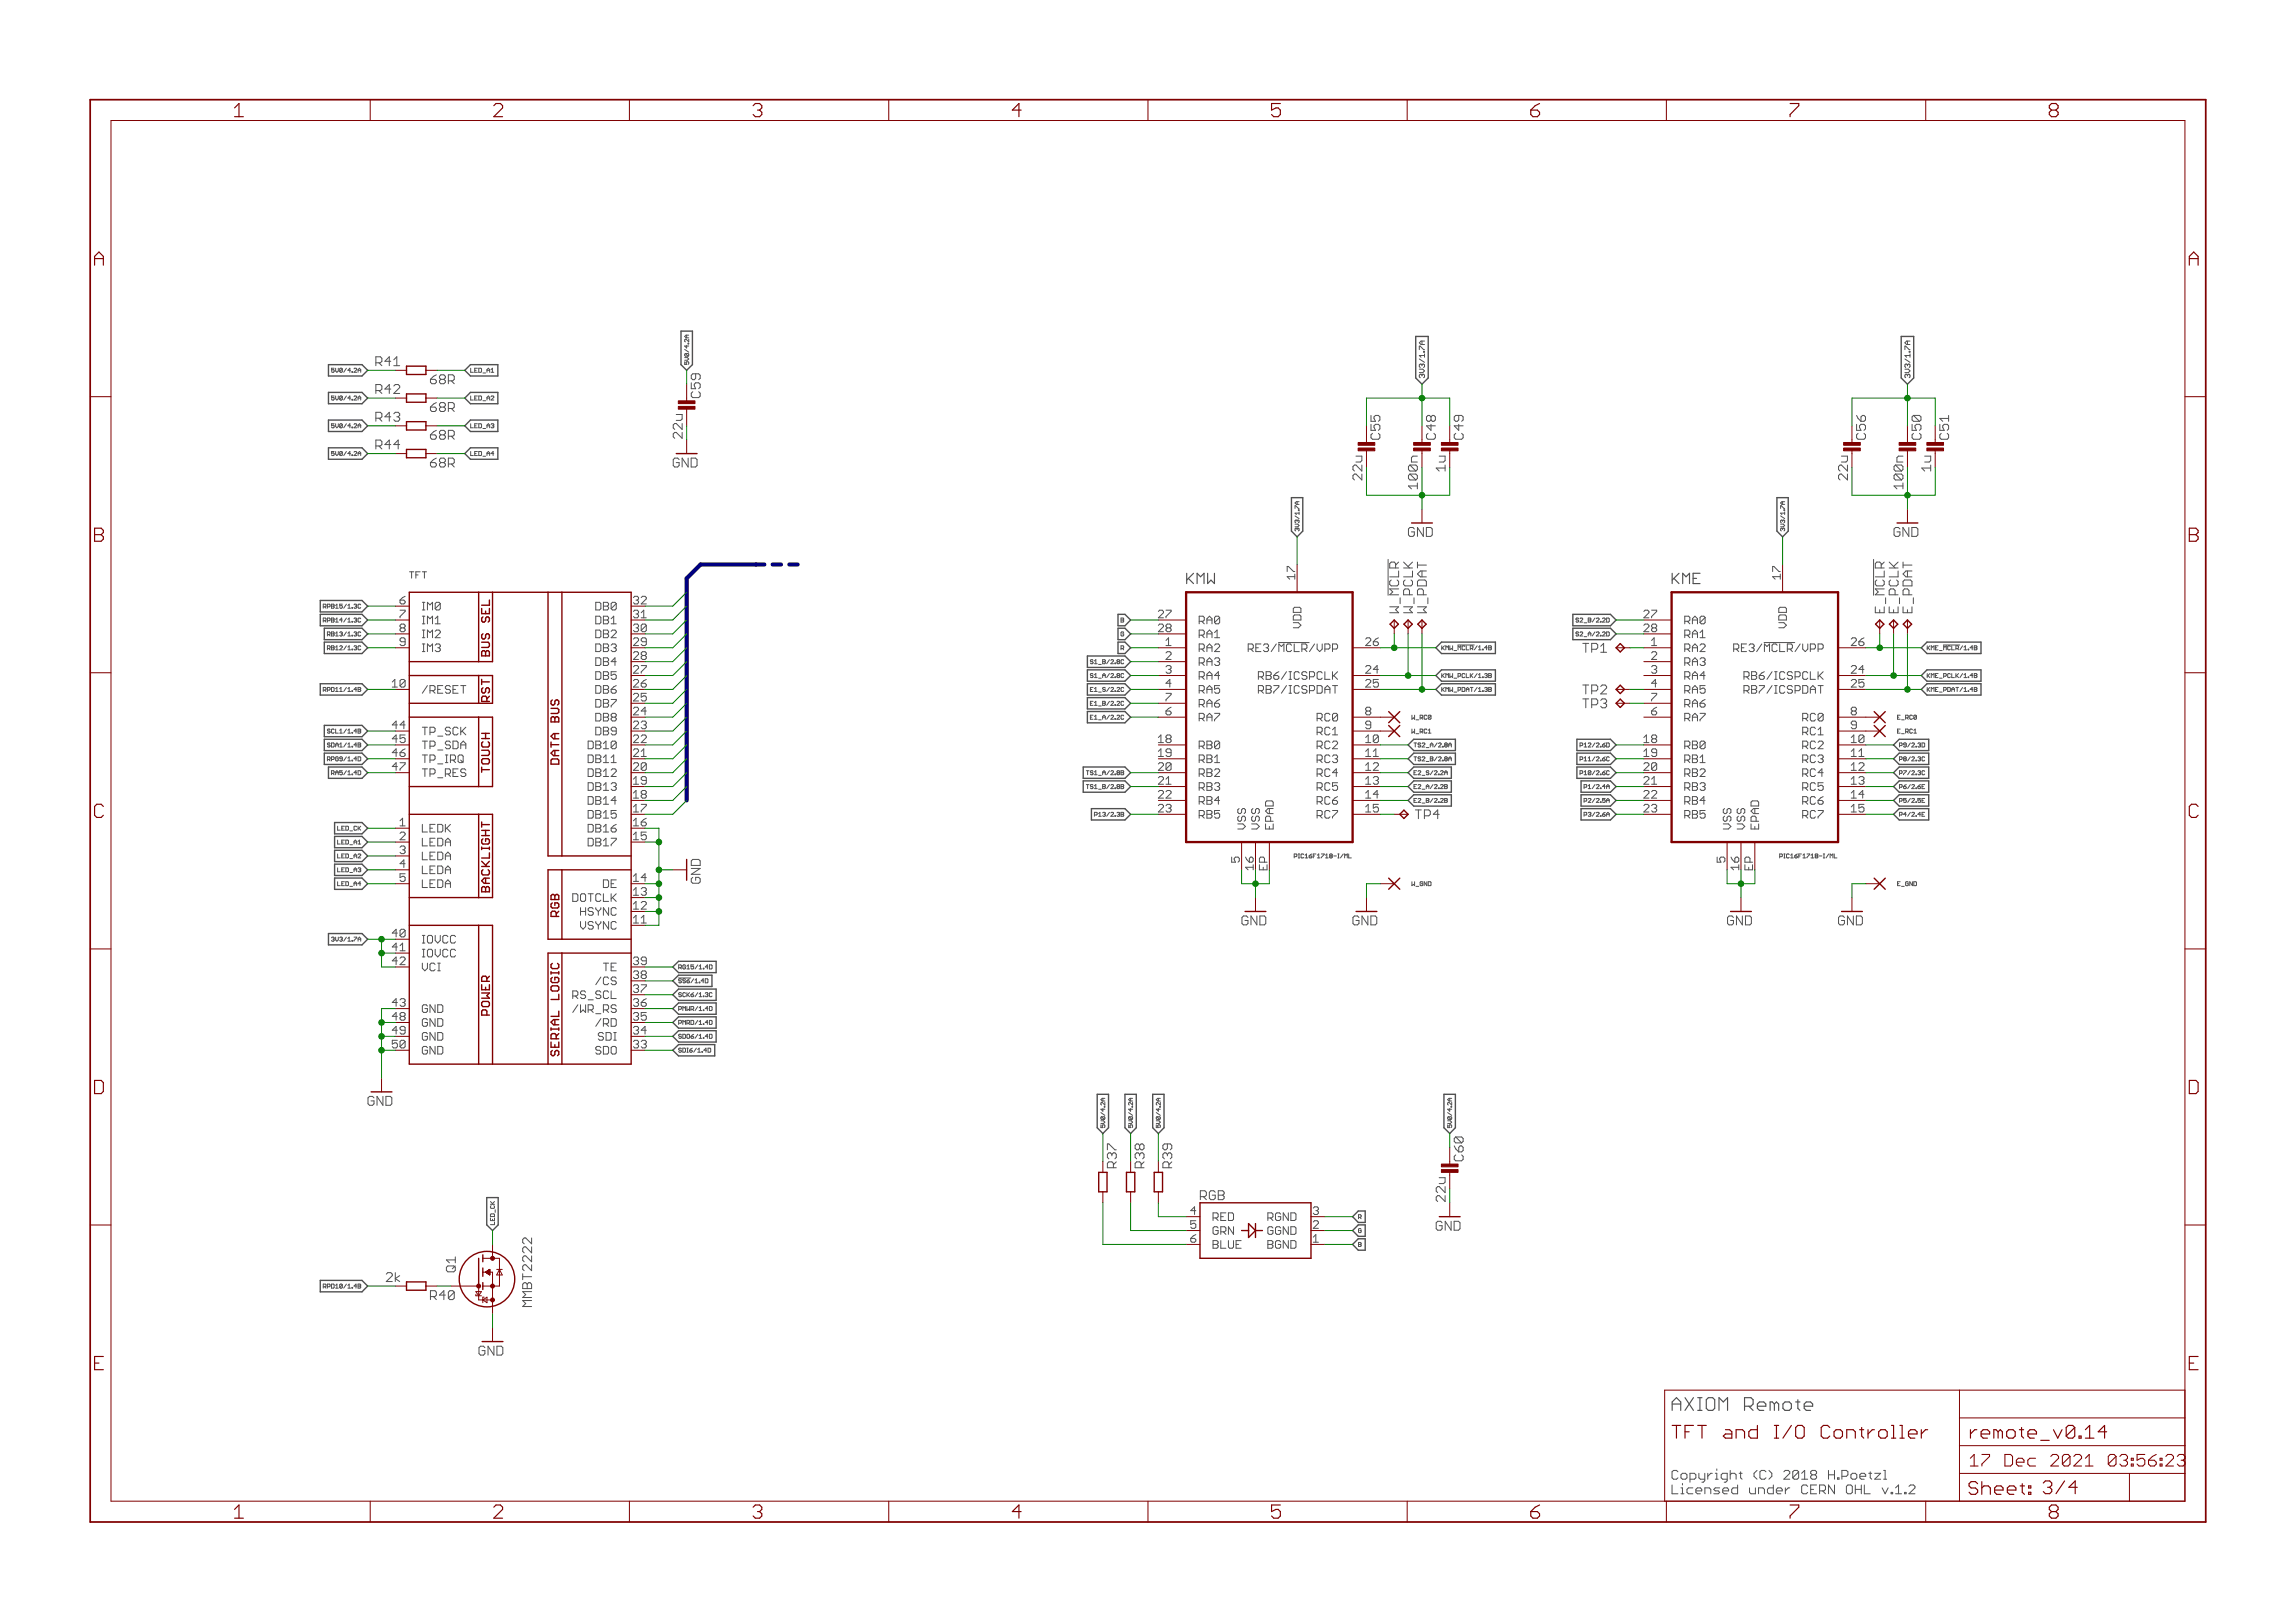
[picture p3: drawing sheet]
<svg xmlns="http://www.w3.org/2000/svg" width="420mm" height="297mm" viewBox="0 0 420 297" stroke-linecap="round" stroke-linejoin="round" font-family="sans-serif">
<defs><g id="words">
<g font-size="3.7" fill="#800000">
<text x="42.9" y="21.4">1</text>
<text x="90.3" y="21.4">2</text>
<text x="137.8" y="21.4">3</text>
<text x="185.3" y="21.4">4</text>
<text x="232.7" y="21.4">5</text>
<text x="280.2" y="21.4">6</text>
<text x="327.6" y="21.4">7</text>
<text x="375.1" y="21.4">8</text>
<text x="17.2" y="48.6">A</text>
<text x="400.7" y="48.6">A</text>
<text x="17.2" y="99.2">B</text>
<text x="400.7" y="99.2">B</text>
<text x="17.1" y="149.7">C</text>
<text x="400.6" y="149.7">C</text>
<text x="17" y="200.2">D</text>
<text x="400.5" y="200.2">D</text>
<text x="17.3" y="250.8">E</text>
<text x="400.7" y="250.8">E</text>
<text x="42.9" y="277.9">1</text>
<text x="90.3" y="277.9">2</text>
<text x="137.8" y="277.9">3</text>
<text x="185.3" y="277.9">4</text>
<text x="232.7" y="277.9">5</text>
<text x="280.2" y="277.9">6</text>
<text x="327.6" y="277.9">7</text>
<text x="375.1" y="277.9">8</text>
</g>
<text font-size="3.6" fill="#505050" x="306" y="258.2">AXIOM Remote</text>
<g font-size="3.6" fill="#800000">
<text x="306" y="263.3">TFT and I/O Controller</text>
<text x="360.6" y="263.3">remote_v0.14</text>
<text x="360.4" y="273.6">Sheet: 3/4</text>
</g>
<g font-size="3.2" fill="#800000">
<text x="360.6" y="268.4">17 Dec 2021</text>
<text x="382.3" y="268.4">03:56:23</text>
</g>
<g font-size="2.9" fill="#505050">
<text x="217.1" y="106.9">KMW</text>
<text x="306" y="106.9">KME</text>
</g>
<g font-size="2.5" fill="#505050">
<text x="68.7" y="67">R41</text>
<text x="78.7" y="70.3">68R</text>
<text x="68.7" y="72.1">R42</text>
<text x="68.7" y="77.2">R43</text>
<text x="78.7" y="75.4">68R</text>
<text x="68.7" y="82.2">R44</text>
<text x="78.7" y="80.5">68R</text>
<text x="78.7" y="85.5">68R</text>
<text x="256.1" y="112.2" transform="rotate(-90 256.1 112.2)">W_MCLR</text>
<text x="258.7" y="112.2" transform="rotate(-90 258.7 112.2)">W_PCLK</text>
<text x="261.2" y="112.2" transform="rotate(-90 261.2 112.2)">W_PDAT</text>
<text x="345" y="112.2" transform="rotate(-90 345 112.2)">E_MCLR</text>
<text x="347.6" y="112.2" transform="rotate(-90 347.6 112.2)">E_PCLK</text>
<text x="350.1" y="112.2" transform="rotate(-90 350.1 112.2)">E_PDAT</text>
<text x="290" y="119.5">TP1</text>
<text x="290" y="129.6">TP3</text>
<text x="290" y="127.1">TP2</text>
<text x="259.1" y="149.9">TP4</text>
<text x="204.4" y="213.8" transform="rotate(-90 204.4 213.8)">R37</text>
<text x="209.5" y="213.8" transform="rotate(-90 209.5 213.8)">R38</text>
<text x="214.6" y="213.8" transform="rotate(-90 214.6 213.8)">R39</text>
<text x="219.7" y="219.6">RGB</text>
<text x="306" y="270.8">Copyright (C) 2018 H.Poetzl</text>
<text x="306" y="273.5">Licensed under CERN OHL v.1.2</text>
</g>
<g font-size="2.5" fill="#008000">
<text x="128.3" y="72.8" transform="rotate(-90 128.3 72.8)">C59</text>
<text x="125" y="80.2" transform="rotate(-90 125 80.2)">22u</text>
<text x="267.9" y="212.5" transform="rotate(-90 267.9 212.5)">C60</text>
<text x="264.6" y="219.8" transform="rotate(-90 264.6 219.8)">22u</text>
<text x="78.7" y="237.9">R40</text>
</g>
<g font-size="2.5" fill="#800000">
<text x="252.7" y="80.5" transform="rotate(-90 252.7 80.5)">C55</text>
<text x="262.9" y="80.5" transform="rotate(-90 262.9 80.5)">C48</text>
<text x="267.9" y="80.5" transform="rotate(-90 267.9 80.5)">C49</text>
<text x="341.6" y="80.5" transform="rotate(-90 341.6 80.5)">C56</text>
<text x="351.8" y="80.5" transform="rotate(-90 351.8 80.5)">C50</text>
<text x="356.8" y="80.5" transform="rotate(-90 356.8 80.5)">C51</text>
<text x="123.2" y="85.5">GND</text>
<text x="249.4" y="87.8" transform="rotate(-90 249.4 87.8)">22u</text>
<text x="259.6" y="89.4" transform="rotate(-90 259.6 89.4)">100n</text>
<text x="264.6" y="86.2" transform="rotate(-90 264.6 86.2)">1u</text>
<text x="338.3" y="87.8" transform="rotate(-90 338.3 87.8)">22u</text>
<text x="348.4" y="89.4" transform="rotate(-90 348.4 89.4)">100n</text>
<text x="353.5" y="86.2" transform="rotate(-90 353.5 86.2)">1u</text>
<text x="257.8" y="98.2">GND</text>
<text x="346.7" y="98.2">GND</text>
<text x="128.3" y="161.7" transform="rotate(-90 128.3 161.7)">GND</text>
<text x="227.3" y="169.4">GND</text>
<text x="247.6" y="169.4">GND</text>
<text x="316.2" y="169.4">GND</text>
<text x="336.5" y="169.4">GND</text>
<text x="67.3" y="202.4">GND</text>
<text x="262.9" y="225.2">GND</text>
<text x="70.6" y="234.6">2k</text>
<text x="87.6" y="248.1">GND</text>
</g>
<g font-size="2.1" fill="#505050">
<text x="237.1" y="106.1" transform="rotate(-90 237.1 106.1)">17</text>
<text x="326" y="106.1" transform="rotate(-90 326 106.1)">17</text>
<text x="73.2" y="110.6">6</text>
<text x="73.2" y="113.1">7</text>
<text x="77.3" y="111.7">IM0</text>
<text x="108.8" y="111.7">DB0</text>
<text x="212.1" y="113.1">27</text>
<text x="301" y="113.1">27</text>
<text x="73.2" y="115.7">8</text>
<text x="73.2" y="118.2">9</text>
<text x="77.3" y="114.2">IM1</text>
<text x="77.3" y="116.8">IM2</text>
<text x="77.3" y="119.3">IM3</text>
<text x="108.8" y="114.2">DB1</text>
<text x="108.8" y="116.8">DB2</text>
<text x="108.8" y="119.3">DB3</text>
<text x="115.9" y="115.7">30</text>
<text x="212.1" y="115.7">28</text>
<text x="213.5" y="118.2">1</text>
<text x="219.5" y="114.2">RA0</text>
<text x="219.5" y="116.8">RA1</text>
<text x="219.5" y="119.3">RA2</text>
<text x="229.6" y="119.3">RE3/MCLR/VPP</text>
<text x="238.2" y="115.5" transform="rotate(-90 238.2 115.5)">VDD</text>
<text x="250" y="118.2">26</text>
<text x="301" y="115.7">28</text>
<text x="302.3" y="118.2">1</text>
<text x="308.4" y="114.2">RA0</text>
<text x="308.4" y="116.8">RA1</text>
<text x="308.4" y="119.3">RA2</text>
<text x="318.5" y="119.3">RE3/MCLR/VPP</text>
<text x="327.1" y="115.5" transform="rotate(-90 327.1 115.5)">VDD</text>
<text x="338.8" y="118.2">26</text>
<text x="108.8" y="121.9">DB4</text>
<text x="108.8" y="124.4">DB5</text>
<text x="115.9" y="120.7">28</text>
<text x="115.9" y="125.8">26</text>
<text x="213.5" y="120.7">2</text>
<text x="213.5" y="123.3">3</text>
<text x="213.5" y="125.8">4</text>
<text x="219.5" y="121.9">RA3</text>
<text x="219.5" y="124.4">RA4</text>
<text x="231.4" y="124.4">RB6/ICSPCLK</text>
<text x="250" y="123.3">24</text>
<text x="250" y="125.8">25</text>
<text x="302.3" y="120.7">2</text>
<text x="302.3" y="123.3">3</text>
<text x="302.3" y="125.8">4</text>
<text x="308.4" y="121.9">RA3</text>
<text x="308.4" y="124.4">RA4</text>
<text x="320.3" y="124.4">RB6/ICSPCLK</text>
<text x="338.8" y="123.3">24</text>
<text x="338.8" y="125.8">25</text>
<text x="77.3" y="126.9">/RESET</text>
<text x="108.8" y="126.9">DB6</text>
<text x="108.8" y="129.5">DB7</text>
<text x="115.9" y="130.9">24</text>
<text x="213.5" y="130.9">6</text>
<text x="213.5" y="128.4">7</text>
<text x="219.5" y="126.9">RA5</text>
<text x="219.5" y="129.5">RA6</text>
<text x="231.1" y="126.9">RB7/ICSPDAT</text>
<text x="250" y="130.9">8</text>
<text x="302.3" y="130.9">6</text>
<text x="302.3" y="128.4">7</text>
<text x="308.4" y="126.9">RA5</text>
<text x="308.4" y="129.5">RA6</text>
<text x="320" y="126.9">RB7/ICSPDAT</text>
<text x="338.8" y="130.9">8</text>
<text x="71.9" y="133.4">44</text>
<text x="77.3" y="134.6">TP_SCK</text>
<text x="77.3" y="137.1">TP_SDA</text>
<text x="107.4" y="137.1">DB10</text>
<text x="108.8" y="132">DB8</text>
<text x="108.8" y="134.6">DB9</text>
<text x="212.1" y="136">18</text>
<text x="219.5" y="132">RA7</text>
<text x="219.5" y="137.1">RB0</text>
<text x="240.9" y="132">RC0</text>
<text x="240.9" y="134.6">RC1</text>
<text x="240.9" y="137.1">RC2</text>
<text x="250" y="133.4">9</text>
<text x="250" y="136">10</text>
<text x="301" y="136">18</text>
<text x="308.4" y="132">RA7</text>
<text x="308.4" y="137.1">RB0</text>
<text x="329.8" y="132">RC0</text>
<text x="329.8" y="134.6">RC1</text>
<text x="329.8" y="137.1">RC2</text>
<text x="338.8" y="133.4">9</text>
<text x="338.8" y="136">10</text>
<text x="71.9" y="138.5">46</text>
<text x="77.3" y="139.6">TP_IRQ</text>
<text x="77.3" y="142.2">TP_RES</text>
<text x="107.4" y="139.6">DB11</text>
<text x="107.4" y="142.2">DB12</text>
<text x="115.9" y="141.1">20</text>
<text x="212.1" y="138.5">19</text>
<text x="212.1" y="141.1">20</text>
<text x="212.1" y="143.6">21</text>
<text x="219.5" y="139.6">RB1</text>
<text x="219.5" y="142.2">RB2</text>
<text x="240.9" y="139.6">RC3</text>
<text x="240.9" y="142.2">RC4</text>
<text x="250" y="138.5">11</text>
<text x="250" y="141.1">12</text>
<text x="250" y="143.6">13</text>
<text x="301" y="138.5">19</text>
<text x="301" y="141.1">20</text>
<text x="301" y="143.6">21</text>
<text x="308.4" y="139.6">RB1</text>
<text x="308.4" y="142.2">RB2</text>
<text x="329.8" y="139.6">RC3</text>
<text x="329.8" y="142.2">RC4</text>
<text x="338.8" y="138.5">11</text>
<text x="338.8" y="141.1">12</text>
<text x="338.8" y="143.6">13</text>
<text x="107.4" y="144.7">DB13</text>
<text x="107.4" y="147.3">DB14</text>
<text x="107.4" y="149.8">DB15</text>
<text x="115.9" y="146.1">18</text>
<text x="212.1" y="146.1">22</text>
<text x="212.1" y="148.7">23</text>
<text x="219.5" y="144.7">RB3</text>
<text x="219.5" y="147.3">RB4</text>
<text x="219.5" y="149.8">RB5</text>
<text x="240.9" y="144.7">RC5</text>
<text x="240.9" y="147.3">RC6</text>
<text x="240.9" y="149.8">RC7</text>
<text x="250" y="146.1">14</text>
<text x="250" y="148.7">15</text>
<text x="301" y="146.1">22</text>
<text x="301" y="148.7">23</text>
<text x="308.4" y="144.7">RB3</text>
<text x="308.4" y="147.3">RB4</text>
<text x="308.4" y="149.8">RB5</text>
<text x="329.8" y="144.7">RC5</text>
<text x="329.8" y="147.3">RC6</text>
<text x="329.8" y="149.8">RC7</text>
<text x="338.8" y="146.1">14</text>
<text x="338.8" y="148.7">15</text>
<text x="73.2" y="153.8">2</text>
<text x="73.2" y="151.2">1</text>
<text x="77.3" y="154.9">LEDA</text>
<text x="77.3" y="152.3">LEDK</text>
<text x="107.4" y="152.3">DB16</text>
<text x="107.4" y="154.9">DB17</text>
<text x="115.9" y="151.2">16</text>
<text x="228.1" y="151.8" transform="rotate(-90 228.1 151.8)">VSS</text>
<text x="230.6" y="151.8" transform="rotate(-90 230.6 151.8)">VSS</text>
<text x="233.1" y="151.8" transform="rotate(-90 233.1 151.8)">EPAD</text>
<text x="317" y="151.8" transform="rotate(-90 317 151.8)">VSS</text>
<text x="319.5" y="151.8" transform="rotate(-90 319.5 151.8)">VSS</text>
<text x="322" y="151.8" transform="rotate(-90 322 151.8)">EPAD</text>
<text x="73.2" y="156.3">3</text>
<text x="73.2" y="158.8">4</text>
<text x="73.2" y="161.4">5</text>
<text x="77.3" y="157.4">LEDA</text>
<text x="77.3" y="160">LEDA</text>
<text x="226.9" y="157.8" transform="rotate(-90 226.9 157.8)">5</text>
<text x="229.5" y="159.2" transform="rotate(-90 229.5 159.2)">16</text>
<text x="232" y="159.1" transform="rotate(-90 232 159.1)">EP</text>
<text x="315.8" y="157.8" transform="rotate(-90 315.8 157.8)">5</text>
<text x="318.4" y="159.2" transform="rotate(-90 318.4 159.2)">16</text>
<text x="320.9" y="159.1" transform="rotate(-90 320.9 159.1)">EP</text>
<text x="77.3" y="162.5">LEDA</text>
<text x="104.5" y="165">DOTCLK</text>
<text x="105.8" y="167.6">HSYNC</text>
<text x="110.2" y="162.5">DE</text>
<text x="115.9" y="163.9">13</text>
<text x="71.9" y="171.5">40</text>
<text x="77.3" y="172.7">IOVCC</text>
<text x="106" y="170.1">VSYNC</text>
<text x="77.3" y="175.2">IOVCC</text>
<text x="77.3" y="177.7">VCI</text>
<text x="110.6" y="177.7">TE</text>
<text x="115.9" y="179.2">38</text>
<text x="77.3" y="185.4">GND</text>
<text x="105" y="185.4">/WR_RS</text>
<text x="105.3" y="182.8">RS_SCL</text>
<text x="109.6" y="180.3">/CS</text>
<text x="115.9" y="184.2">36</text>
<text x="71.9" y="186.8">48</text>
<text x="77.3" y="187.9">GND</text>
<text x="77.3" y="190.4">GND</text>
<text x="109.4" y="187.9">/RD</text>
<text x="109.6" y="190.4">SDI</text>
<text x="115.9" y="189.3">34</text>
<text x="77.3" y="193">GND</text>
<text x="108.5" y="193">SDO</text>
<text x="218" y="222.3">4</text>
<text x="218" y="224.9">5</text>
<text x="218" y="227.4">6</text>
<text x="222" y="223.4">RED</text>
<text x="222" y="226">GRN</text>
<text x="231.1" y="226">GGND</text>
<text x="231.3" y="223.4">RGND</text>
<text x="240.4" y="222.3">3</text>
<text x="240.4" y="224.9">2</text>
<text x="240.4" y="227.4">1</text>
<text x="222" y="228.5">BLUE</text>
<text x="231.3" y="228.5">BGND</text>
</g>
<g font-size="2.1" fill="#800000">
<text x="115.9" y="110.6">32</text>
<text x="115.9" y="113.1">31</text>
<text x="115.9" y="118.2">29</text>
<text x="71.9" y="125.8">10</text>
<text x="115.9" y="123.3">27</text>
<text x="115.9" y="128.4">25</text>
<text x="71.9" y="136">45</text>
<text x="115.9" y="133.4">23</text>
<text x="115.9" y="136">22</text>
<text x="71.9" y="141.1">47</text>
<text x="115.9" y="138.5">21</text>
<text x="115.9" y="143.6">19</text>
<text x="115.9" y="148.7">17</text>
<text x="115.9" y="153.8">15</text>
<text x="115.9" y="161.4">14</text>
<text x="115.9" y="166.5">12</text>
<text x="115.9" y="169">11</text>
<text x="71.9" y="174.1">41</text>
<text x="71.9" y="176.6">42</text>
<text x="115.9" y="176.6">39</text>
<text x="71.9" y="184.2">43</text>
<text x="115.9" y="181.7">37</text>
<text x="71.9" y="189.3">49</text>
<text x="71.9" y="191.9">50</text>
<text x="115.9" y="186.8">35</text>
<text x="115.9" y="191.9">33</text>
</g>
<text font-size="1.8" fill="#505050" x="74.9" y="105.9">TFT</text>
<g font-size="1.4" fill="#505050">
<text x="260.8" y="69.2" transform="rotate(-90 260.8 69.2)">3V3/1.7A</text>
<text x="349.7" y="69.2" transform="rotate(-90 349.7 69.2)">3V3/1.7A</text>
</g>
<g font-size="1.1" fill="#505050">
<text x="61.1" y="68.2">5V0/4.2A</text>
<text x="86.1" y="68.2">LED_A1</text>
<text x="126.1" y="66.7" transform="rotate(-90 126.1 66.7)">5V0/4.2A</text>
<text x="61.1" y="73.2">5V0/4.2A</text>
<text x="86.1" y="73.3">LED_A2</text>
<text x="61.1" y="78.3">5V0/4.2A</text>
<text x="61.1" y="83.4">5V0/4.2A</text>
<text x="86.1" y="78.3">LED_A3</text>
<text x="86.1" y="83.4">LED_A4</text>
<text x="237.9" y="97.2" transform="rotate(-90 237.9 97.2)">3V3/1.7A</text>
<text x="326.8" y="97.2" transform="rotate(-90 326.8 97.2)">3V3/1.7A</text>
<text x="59.6" y="111.3">RPB15/1.3C</text>
<text x="59.6" y="113.9">RPB14/1.3C</text>
<text x="205.2" y="113.9">B</text>
<text x="289" y="113.9">S2_B/2.2D</text>
<text x="60.3" y="116.4">RB13/1.3C</text>
<text x="60.3" y="119">RB12/1.3C</text>
<text x="205.1" y="116.4">G</text>
<text x="205.1" y="119">R</text>
<text x="263.9" y="119">KMW_MCLR/1.4B</text>
<text x="289" y="116.4">S2_A/2.2D</text>
<text x="352.8" y="119">KME_MCLR/1.4B</text>
<text x="200.2" y="124">S1_A/2.8C</text>
<text x="200.2" y="121.5">S1_B/2.8C</text>
<text x="263.9" y="124">KMW_PCLK/1.3B</text>
<text x="352.8" y="124">KME_PCLK/1.4B</text>
<text x="59.5" y="126.6">RPD11/1.4B</text>
<text x="200.2" y="129.1">E1_B/2.2C</text>
<text x="200.2" y="131.7">E1_A/2.2C</text>
<text x="200.2" y="126.6">E1_S/2.2C</text>
<text x="258.3" y="131.7">W_RC0</text>
<text x="263.9" y="126.6">KMW_PDAT/1.3B</text>
<text x="347.4" y="131.7">E_RC0</text>
<text x="352.8" y="126.6">KME_PDAT/1.4B</text>
<text x="60.2" y="136.7">SDA1/1.4B</text>
<text x="60.4" y="134.2">SCL1/1.4B</text>
<text x="258.3" y="134.2">W_RC1</text>
<text x="258.8" y="136.7">TS2_A/2.8A</text>
<text x="289.6" y="136.7">P12/2.6D</text>
<text x="347.4" y="134.2">E_RC1</text>
<text x="347.7" y="136.7">P9/2.3D</text>
<text x="60.1" y="139.3">RPG9/1.4D</text>
<text x="60.9" y="141.8">RA5/1.4D</text>
<text x="199.5" y="141.8">TS1_A/2.8B</text>
<text x="258.8" y="139.3">TS2_B/2.8A</text>
<text x="258.8" y="141.8">E2_S/2.2A</text>
<text x="289.7" y="141.8">P10/2.6C</text>
<text x="289.7" y="139.3">P11/2.6C</text>
<text x="347.7" y="141.8">P7/2.3C</text>
<text x="347.7" y="139.3">P8/2.3C</text>
<text x="199.5" y="144.4">TS1_B/2.8B</text>
<text x="200.8" y="149.4">P13/2.3B</text>
<text x="258.8" y="146.9">E2_B/2.2B</text>
<text x="258.8" y="144.4">E2_A/2.2B</text>
<text x="290.5" y="149.4">P3/2.6A</text>
<text x="290.5" y="146.9">P2/2.5A</text>
<text x="290.5" y="144.4">P1/2.4A</text>
<text x="347.7" y="146.9">P5/2.5E</text>
<text x="347.7" y="144.4">P6/2.6E</text>
<text x="347.7" y="149.4">P4/2.4E</text>
<text x="61.9" y="152">LED_CK</text>
<text x="61.9" y="154.5">LED_A1</text>
<text x="61.9" y="157.1">LED_A2</text>
<text x="61.9" y="159.6">LED_A3</text>
<text x="238.1" y="157.1">PIC16F1718-I/ML</text>
<text x="326.9" y="157.1">PIC16F1718-I/ML</text>
<text x="61.9" y="162.1">LED_A4</text>
<text x="258.2" y="162.1">W_GND</text>
<text x="347.2" y="162.1">E_GND</text>
<text x="61.1" y="172.3">3V3/1.7A</text>
<text x="124.2" y="177.4">RG15/1.4D</text>
<text x="124.2" y="179.9">SS6/1.4D</text>
<text x="124.2" y="182.5">SCK6/1.3C</text>
<text x="124.2" y="185">PMWR/1.4D</text>
<text x="124.2" y="187.5">PMRD/1.4D</text>
<text x="124.2" y="190.1">SDO6/1.4D</text>
<text x="124.2" y="192.6">SDI6/1.4D</text>
<text x="202.3" y="206.4" transform="rotate(-90 202.3 206.4)">5V0/4.2A</text>
<text x="207.4" y="206.4" transform="rotate(-90 207.4 206.4)">5V0/4.2A</text>
<text x="212.5" y="206.4" transform="rotate(-90 212.5 206.4)">5V0/4.2A</text>
<text x="265.8" y="206.4" transform="rotate(-90 265.8 206.4)">5V0/4.2A</text>
<text x="90.6" y="224.2" transform="rotate(-90 90.6 224.2)">LED_CK</text>
<text x="248.7" y="225.6">G</text>
<text x="248.7" y="223.1">R</text>
<text x="248.7" y="228.2">B</text>
<text x="59.5" y="235.8">RPD10/1.4B</text>
</g>
</g></defs>
<g fill="none" stroke="#505050" stroke-width=".18">
<path d="M60.7 68l.1 .1M60.7 73.1l.1 .1M60.7 78.2l.1 .1M61.2 67.4h-.5v.4l.2-.2M61.2 72.5h-.5v.4l.2-.2M61.2 77.6h-.5v.3l.2-.1M60.7 83.2l.1 .2M61.2 82.6h-.5v.4l.2-.1M59.2 111.1h.4M59.2 113.6h.4M59.6 110.6h-.4v.7M59.6 113.1h-.4v.8"/>
<path d="M59.9 116.1h.4M59.9 118.7h.4M60.3 115.7h-.4v.7M60.3 118.2h-.4v.7M228.5 118.8h.7M229 118.8l.4 .5M229.2 117.9h-.7v1.4M234.1 117.6h5.6M254.1 102.4v6.5M266.9 118h3M288.5 113.7l.4 .2M288.5 116.3l.4 .1"/>
<path d="M288.9 113.1l-.4 .1 .1 .3h.3M288.9 115.7l-.4 .1 .1 .2h.3M317.4 118.8h.7M317.9 118.8l.4 .5M318.1 117.9h-.7v1.4M323 117.6h5.6M343 102.4v6.5M355.8 118h3M59.9 134l.4 .2M60.3 133.4l-.4 .2 .2 .2h.2M199.6 128.7h.3M199.6 131.3h.3"/>
<path d="M199.6 123.9l.4 .1M199.6 126.2h.3M199.6 121.3l.4 .2M200 120.7l-.4 .2 .1 .2h.3M200 123.3l-.4 .1 .1 .2h.3M200.1 128.4h-.5v.7h.5M200.1 125.8h-.5v.8h.5M200.1 130.9h-.5v.7h.5M230.4 123.9h.7M230.4 126.4h.7M230.8 123.9l.5 .4M231.1 122.9h-.7v1.4"/>
<path d="M231.1 125.5h-.7v1.4M265.2 138.9h.5M265.2 136.3h.5M265.5 138.5l.2 .2v.6M265.5 136l.2 .2v.5M289.3 139h.3M289.3 136.5h.3M289.6 136h-.3v.7M289.6 138.5h-.3v.8M319.3 123.9h.7M319.3 126.4h.7M319.7 123.9l.5 .4"/>
<path d="M320 122.9h-.7v1.4M320 125.5h-.7v1.4M198.9 141.1h.5M198.9 143.6h.5M200.4 149.2h.3M200.7 148.7h-.3v.7M236.9 156.8h.4l.1-.4-.5-.1v.7M237.7 156.3h.2M237.7 157h.2M264.5 141.4h.5M264.7 141.1l.3 .2v.5M264.8 146.1l.2 .1-.2 .3 .2 .2-.2 .2"/>
<path d="M264.8 143.6l.2 .1-.2 .3 .2 .2-.2 .1M289.3 141.5h.3M289.6 141.1h-.3v.7M290 149.2h.4M290 146.6h.4M290 144.1h.4M290.4 148.7h-.4v.7M290.4 146.1h-.4v.8M290.4 143.6h-.4v.7M325.8 156.8h.4l.1-.1-.1-.4h-.4v.7M326.6 156.3h.2M326.6 157h.2"/>
<path d="M351.9 148.7h.5M351.9 146.1h.5M351.9 146.9h.5M351.9 143.6h.5M351.9 144.3h.5M351.9 149.4h.5M60.7 172.1l.1 .2M60.8 171.5l-.1 .1M124.2 179h2.3M81.7 231.9l.3-.2h1.1l.3 .2v.6l-.3 .3h-1.1l-.3-.3zM83.4 230v1.1M83.4 231.7l-.6 .5"/>
<path d="M83.4 230.6h-1.7l.6 .5M95.7 235l.3-.2h.2l.3 .2 .3-.2h.2l.3 .2v.8h-1.6zM95.7 233.1v1.1M95.7 233.7h1.6M96.5 235v.8M97.3 238h-1.6l.5 .6-.5 .5h1.6M97.3 236.4h-1.6l.5 .5-.5 .6h1.6M97.3 226.6v1l-1.1-1h-.2l-.3 .2v.6l.3 .2M97.3 228.2v1.1l-1.1-1.1h-.2l-.3 .3v.5l.3 .3M97.3 229.8v1.1l-1.1-1.1h-.2l-.3 .3v.6l.3 .2M97.3 231.5v1.1l-1.1-1.1h-.2l-.3 .3v.5l.3 .3M342.1 269.6h.6"/>
<path d="M342.4 269.4v1.1l.3 .2M343.2 269.6h1.1l-1.1 1.1M344.8 269.1h.3v1.6M347 272.3l.6-.5v1.6M347 273.4h1.1M348.7 273.1h.3v.3h-.3zM349.5 272l.3-.2h.5l.3 .2v.3l-1.1 1.1h1.1"/>
</g>
<g fill="none" stroke="#505050" stroke-width=".25">
<path d="M60.1 66.7h6.2l1 1.1-1 1h-6.2zM60.1 71.8h6.2l1 1.1-1 1h-6.2zM60.1 76.9h6.2l1 1-1 1.1h-6.2zM85.1 67.8l1-1.1h5v2.1h-5zM85.1 72.9l1-1.1h5v2.1h-5zM86.1 76.9h5v2.1h-5l-1-1.1zM124.7 60.6h2.1v6.1l-1.1 1.1-1-1.1zM259.2 61.6h2.3v7.6l-1.2 1.1-1.1-1.1zM348.1 61.6h2.3v7.6l-1.2 1.1-1.1-1.1zM60.1 82h6.2l1 1-1 1.1h-6.2zM86.1 82h5v2.1h-5l-1-1.1zM236.4 91.1h2.1v6.1l-1 1.1-1.1-1.1z"/>
<path d="M325.3 91.1h2.1v6.1l-1.1 1.1-1-1.1zM58.6 109.9h7.7l1 1-1 1.1h-7.7zM58.6 112.4h7.7l1 1.1-1 1h-7.7zM59.4 117.5h6.9l1 1.1-1 1h-6.9zM59.4 115h6.9l1 1-1 1.1h-6.9zM204.7 117.5h1.3l1 1.1-1 1h-1.3zM204.7 112.4h1.3l1 1.1-1 1h-1.3zM204.7 115h1.3l1 1-1 1.1h-1.3zM263.9 117.5h9.9v2.1h-9.9l-1-1zM288 112.4h6.8l1.1 1.1-1.1 1h-6.8zM288 115h6.8l1.1 1-1.1 1.1h-6.8zM351.7 118.6l1.1-1.1h9.9v2.1h-9.9z"/>
<path d="M58.6 125.1h7.7l1 1.1-1 1h-7.7zM59.4 137.8h6.9l1 1.1-1 1h-6.9zM59.4 135.3h6.9l1 1-1 1.1h-6.9zM59.4 132.8h6.9l1 1-1 1h-6.9zM199.1 122.6h6.9l1 1-1 1.1h-6.9zM199.1 125.1h6.9l1 1.1-1 1h-6.9zM199.1 127.7h6.9l1 1-1 1.1h-6.9zM199.1 120.1h6.9l1 1-1 1.1h-6.9zM199.1 130.2h6.9l1 1.1-1 1h-6.9zM258.8 135.3h7.6v2.1h-7.6l-1-1.1zM258.8 137.8h7.6v2.1h-7.6l-1-1zM263.9 122.6h9.9v2.1h-9.9l-1-1.1z"/>
<path d="M263.9 125.1h9.9v2.1h-9.9l-1-1zM288.7 137.8h6.1l1.1 1.1-1.1 1h-6.1zM288.7 135.3h6.1l1.1 1-1.1 1.1h-6.1zM346.7 136.3l1-1h5.4v2.1h-5.4zM346.7 138.9l1-1.1h5.4v2.1h-5.4zM351.7 123.6l1.1-1h9.9v2.1h-9.9zM351.7 126.2l1.1-1.1h9.9v2.1h-9.9zM60.1 140.4h6.2l1 1-1 1.1h-6.2zM61.3 150.5h5l1 1.1-1 1h-5zM61.3 153.1h5l1 1-1 1.1h-5zM61.3 155.6h5l1 1.1-1 1h-5zM61.3 158.2h5l1 1-1 1h-5z"/>
<path d="M198.3 142.9h7.7l1 1.1-1 1h-7.7zM198.3 140.4h7.7l1 1-1 1.1h-7.7zM199.8 148h6.2l1 1-1 1.1h-6.2zM258.8 145.5h6.9v2h-6.9l-1-1zM258.8 140.4h6.9v2.1h-6.9l-1-1.1zM258.8 142.9h6.9v2.1h-6.9l-1-1zM288.7 140.4h6.1l1.1 1-1.1 1.1h-6.1zM289.5 145.5h5.3l1.1 1-1.1 1h-5.3zM289.5 142.9h5.3l1.1 1.1-1.1 1h-5.3zM289.5 148h5.3l1.1 1-1.1 1.1h-5.3zM346.7 141.4l1-1h5.4v2.1h-5.4zM346.7 149l1-1h5.4v2.1h-5.4z"/>
<path d="M347.7 145.5h5.4v2h-5.4l-1-1zM347.7 142.9h5.4v2.1h-5.4l-1-1zM60.1 170.9h6.2l1 1-1 1h-6.2zM61.3 160.7h5l1 1-1 1.1h-5zM123.2 177l1-1.1h6.9v2.1h-6.9zM123.2 179.5l1-1h6.1v2.1h-6.1zM123.2 182.1l1-1.1h6.9v2.1h-6.9zM123.2 184.6l1-1h6.9v2h-6.9zM123.2 187.1l1-1h6.9v2.1h-6.9zM123.2 189.7l1-1.1h6.9v2.1h-6.9zM123.2 192.2l1-1h6.7v2.1h-6.7zM89.1 219.2h2.1v5l-1 1-1.1-1z"/>
<path d="M200.9 200.3h2v6.1l-1 1.1-1-1.1zM206 200.3h2v6.1l-1 1.1-1-1.1zM211 200.3h2.1v6.1l-1 1.1-1.1-1.1zM264.4 200.3h2v6.1l-1 1.1-1-1.1zM58.6 234.3h7.7l1 1.1-1 1h-7.7zM247.6 227.8l1.1-1.1h1.2v2.1h-1.2zM247.6 222.7l1.1-1.1h1.2v2.1h-1.2zM247.6 225.2l1.1-1h1.2v2.1h-1.2z"/>
</g>
<path d="M346.3 260.9h.4v2.3M346.3 263.2h.8M347.8 260.9h.4v2.3M347.8 263.2h.8M349.4 262.4h1.6v-.4l-.4-.3h-.8l-.4 .3v.8l.4 .4h.8M351.7 261.7v1.5M352.9 261.7h-.4l-.8 .7" fill="none" stroke="#800000" stroke-width=".21"/>
<g fill="none" stroke="#800000" stroke-width=".25">
<path d="M74.4 67h3.6v1.5h-3.6zM74.4 72.1h3.6v1.5h-3.6zM74.4 77.2h3.6v1.5h-3.6zM74.4 82.3h3.6v1.5h-3.6zM74.9 108.4h40.6v86.4h-40.6zM87.6 108.4v12.7M88.2 119.3l.2-.2h.2l.3 .2 .2-.2h.3l.2 .2v.7h-1.4zM88.2 111.4v.9h1.4v-.9M88.2 117.5h1.2l.2 .3v.4l-.2 .3h-1.2M88.4 112.9l-.2 .2v.5l.2 .3h.2l.3-.3v-.5l.2-.2h.3l.2 .2v.5l-.2 .3M88.4 116l-.2 .2v.5l.2 .2h.2l.3-.2v-.5l.2-.2h.3l.2 .2v.5l-.2 .2M88.9 111.8v.5"/>
<path d="M88.9 119.3v.7M89.6 109.8v1h-1.4M90.2 108.4v12.7h-15.3M100.3 108.4v48.3h15.2M102.9 108.4v48.3M254.5 114.2l.7-.7 .8 .7-.8 .8zM257 114.2l.8-.7 .8 .7-.8 .8zM259.6 114.2l.7-.7 .8 .7-.8 .8zM296.6 117.8l.8 .8-.8 .7-.7-.7zM343.4 114.2l.7-.7 .8 .7-.8 .8zM345.9 114.2l.8-.7 .7 .7-.7 .8zM348.4 114.2l.8-.7 .8 .7-.8 .8z"/>
<path d="M74.9 131.3h15.3v12.7h-15.3M74.9 123.6h15.3v5.1h-15.3M87.6 123.6v5.1M87.6 131.3v12.7M88.2 124.3v1M88.2 137.3h1.2l.2 .2v.5l-.2 .3h-1.2M88.2 124.8h1.4M88.2 135.2h1.4M88.2 134.2h1.4M88.4 125.9l-.2 .2v.5l.2 .2h.2l.3-.2v-.5l.2-.2h.3l.2 .2v.5l-.2 .2M88.4 135.8l-.2 .2v.5l.2 .2h1l.2-.2v-.5l-.2-.2M88.4 138.9h1l.2 .2v.5l-.2 .2h-1l-.2-.2v-.5z"/>
<path d="M88.9 134.2v1M89.1 128.4v-.7l-.2-.3h-.5l-.2 .3v.7h1.4M89.6 127.4l-.5 .5M100.9 135.8v1M100.9 129.6h1.2l.2 .3v.4l-.2 .3h-1.2M100.9 136.3h1.4M101.1 128.1l-.2 .2v.5l.2 .2h.2l.3-.2v-.5l.2-.2h.3l.2 .2v.5l-.2 .2M101.1 131.2h.2l.3 .2 .2-.2h.3l.2 .2v.7h-1.4v-.7zM101.1 138.9h1l.2 .2v.7h-1.4v-.7zM101.6 131.4v.7M101.6 134.3v.9M101.6 137.4v.9"/>
<path d="M102.3 134.3h-1l-.4 .4 .4 .5h1M102.3 137.4h-1l-.4 .4 .4 .5h1M254.2 132.8l2.1 2M254.2 130.2l2.1 2.1M256.3 132.8l-2.1 2M256.3 130.2l-2.1 2.1M296.6 128l.8 .7-.8 .8-.7-.8zM296.6 125.4l.8 .8-.8 .7-.7-.7zM343.1 130.2l2 2.1M343.1 132.8l2 2M345.1 130.2l-2 2.1M345.1 132.8l-2 2"/>
<path d="M74.9 149h15.3v15.3h-15.3M87.6 149v15.3M88.2 140.4v.9M88.2 150.4v1M88.2 155v.5M88.2 140.9h1.4M88.2 158.6h1.4M88.2 157.6l.9 1M88.2 155.3h1.4M88.2 152.9h1.4M88.2 152h1.4M88.2 150.9h1.4"/>
<path d="M88.4 153.5l-.2 .3v.4l.2 .3h1l.2-.3v-.4l-.2-.3h-.5v.5M88.4 159.2l-.2 .2v.5l.2 .2h1l.2-.2v-.5l-.2-.2M88.9 152v.9M89.6 155v.5M89.6 156.1v.9h-1.4M89.6 157.6l-.7 .7M102.9 159.2v12.7M115.5 159.2h-15.2v12.7h15.2M257 148.3l.8 .7-.8 .8-.7-.8zM74.9 169.4h15.3v25.4M87.6 169.4v25.4M88.2 162.5l.2-.2h.2l.3 .2 .2-.2h.3l.2 .2v.7h-1.4z"/>
<path d="M88.9 160.7v1M88.9 162.5v.7M89.1 179.6v-.7l-.2-.2h-.5l-.2 .2v.7h1.4M89.6 160.7h-1l-.4 .5 .4 .5h1M89.6 178.7l-.5 .4M100.9 163.9l.2-.2h.2l.3 .2 .2-.2h.3l.2 .2v.7h-1.4zM100.9 177.8v.5M100.9 178.1h1.4M101.1 165.2l-.2 .3v.4l.2 .3h1l.2-.3v-.4l-.2-.3h-.5v.5M101.1 176.3l-.2 .3v.4l.2 .3h1l.2-.3v-.4l-.2-.3M101.1 178.9l-.2 .2v.5l.2 .2h1l.2-.2v-.5l-.2-.2h-.5v.5M101.6 163.9v.7"/>
<path d="M101.8 167.7v-.7l-.2-.2h-.5l-.2 .2v.7h1.4M102.3 177.8v.5M102.3 166.8l-.5 .5M102.9 174.4v20.4M115.5 174.4h-15.2v20.4M254.2 160.7l2.1 2.1M256.3 160.7l-2.1 2.1M343.1 160.7l2 2.1M345.1 160.7l-2 2.1M88.2 180.2v.9h1.4v-.9M88.2 181.7h1.4l-.5 .5 .5 .5h-1.4M88.4 183.3h1l.2 .2v.5l-.2 .2h-1l-.2-.2v-.5z"/>
<path d="M88.9 180.7v.4M89.1 185.8v-.7l-.2-.3h-.5l-.2 .3v.7h1.4M100.9 188.1v.5M100.9 190.7v1h1.4v-1M100.9 188.3h1.4M101.1 192.3l-.2 .2v.5l.2 .2h.2l.3-.2v-.5l.2-.2h.3l.2 .2v.5l-.2 .2M101.1 180.4h1l.2 .3v.4l-.2 .3h-1l-.2-.3v-.4zM101.6 186.6v1M101.6 191.2v.5M101.8 190.1v-.7l-.2-.2h-.5l-.2 .2v.7h1.4M102.3 182v.9h-1.4M102.3 185.1v.9h-1.4"/>
<path d="M102.3 188.1v.5M102.3 189.2l-.5 .5M102.3 186.6h-1l-.4 .5 .4 .5h1M201.1 214.6h1.6v3.5h-1.6zM206.2 214.6h1.6v3.5h-1.6zM211.3 214.6h1.5v3.5h-1.5zM74.4 234.6h3.6v1.5h-3.6v-.7M87.6 230.3v5.1M88.4 229.7v1.2M88.4 232.1v1.5M88.4 234.7v1.3M219.7 220.1h20.3v10.2h-20.3z"/>
<path d="M227.3 225.2h1.3M228.6 223.9l1.2 1.3-1.2 1.3zM229.8 223.9v2.6M229.8 225.2h1.3"/>
<circle cx="89.2" cy="234.1" r="5.1"/>
</g>
<g fill="none" stroke="#800000" stroke-width=".18">
<path d="M67.8 18.2v3.9M115.2 18.2v3.9M162.7 18.2v3.9M210.2 18.2v3.9M257.6 18.2v3.9M305.1 18.2v3.9M352.6 18.2v3.9M20.3 22.1h379.7v252.6h-379.7zM16.5 72.6h3.8M72.4 67.8h2M72.4 72.9h2M72.4 77.9h2"/>
<path d="M78 67.8h2M78 72.9h2M78 77.9h2M400 72.6h3.8M72.4 83h2M78 83h2M125.7 80.5v2.5M260.3 93.2v2.5M349.2 93.2v2.5M72.4 110.9h2.5M72.4 113.5h2.5M72.4 116h2.5"/>
<path d="M72.4 118.6h2.5M212.1 113.5h5M212.1 116h5M212.1 118.6h5M237.5 103.3v5.1M247.6 118.6h5.1M255.2 113.5v2.5M257.8 113.5v2.5M260.3 113.5v2.5M295.9 118.6h2.5M300.9 113.5h5.1M300.9 116h5.1"/>
<path d="M300.9 118.6h5.1M326.3 103.3v5.1M336.5 118.6h5.1M344.1 113.5v2.5M346.7 113.5v2.5M349.2 113.5v2.5M16.5 123.1h3.8M212.1 121.1h5M212.1 123.6h5M212.1 126.2h5M212.1 131.3h5M212.1 128.7h5"/>
<path d="M212.1 136.3h5M212.1 138.9h5M247.6 123.6h5.1M247.6 126.2h5.1M247.6 131.3h7.6M247.6 133.8h7.6M247.6 136.3h5.1M247.6 138.9h5.1M295.9 126.2h2.5M295.9 128.7h2.5M300.9 121.1h5.1M300.9 123.6h5.1"/>
<path d="M300.9 126.2h5.1M300.9 131.3h5.1M300.9 128.7h5.1M300.9 136.3h5.1M300.9 138.9h5.1M336.5 123.6h5.1M336.5 126.2h5.1M336.5 131.3h7.6M336.5 133.8h7.6M336.5 136.3h5.1M336.5 138.9h5.1M400 123.1h3.8"/>
<path d="M72.4 154.1h2.5M72.4 156.7h2.5M72.4 159.2h2.5M72.4 151.6h2.5M123.2 159.2h2.5M212.1 141.4h5M212.1 144h5M212.1 146.5h5M212.1 149h5M227.3 154.1v5.1M229.8 154.1v5.1M232.4 154.1v5.1"/>
<path d="M247.6 141.4h5.1M247.6 144h5.1M247.6 146.5h5.1M247.6 149h5.1M255.2 149h2.6M300.9 141.4h5.1M300.9 144h5.1M300.9 146.5h5.1M300.9 149h5.1M316.2 154.1v5.1M318.7 154.1v5.1M321.3 154.1v5.1"/>
<path d="M336.5 141.4h5.1M336.5 144h5.1M336.5 146.5h5.1M336.5 149h5.1M16.5 173.7h3.8M72.4 161.7h2.5M229.8 164.3v2.5M250.2 164.3v2.5M252.7 161.7h2.5M318.7 164.3v2.5M339 164.3v2.5M341.6 161.7h2.5"/>
<path d="M400 173.7h3.8M69.8 197.3v2.5M201.9 212.5v2.1M201.9 218.1v2M207 212.5v2.1M207 218.1v2M212.1 212.5v2.1M212.1 218.1v2M16.5 224.2h3.8M78 235.4h2M82.5 235.4h5.1v2.5h2.6M87.1 236.9v.3h1"/>
<path d="M87.1 236.4h1l-.5 .8zM88.4 232.8h1.8v7.7M88.4 230.3h3v5.1h-3M88.4 237.9l.8-.5v1zM88.6 237.4h-.2v1M88.9 232.9h.8M88.9 232.8h.8M89 232.9h.7M89 232.7h.7M89.1 232.7h.6M89.1 233h.6M89.2 233h.5"/>
<path d="M89.2 232.6h.5M89.3 233.1h.4M89.3 232.6h.4M89.4 232.5h.3M89.4 233.2h.3M89.5 233.2h.2M89.5 232.4h.2M89.6 233.3h.1M89.6 232.4h.1M89.6 232.3h.1M89.7 232.3l-.8 .5 .8 .5M89.7 232.3v1"/>
<path d="M90.2 227.8v2.5M90.9 232.3h1M91.4 232.3l.5 1h-1zM217.1 222.7h2.6M217.1 225.2h2.6M217.1 227.8h2.6M240 222.7h2.5M240 225.2h2.5M240 227.8h2.5M265.4 220.1v2.6M400 224.2h3.8M90.2 243v2.5"/>
<path d="M358.7 254.4v20.3M358.7 259.5h41.3M400 254.4h-95.2v20.3M67.8 274.7v3.9M115.2 274.7v3.9M162.7 274.7v3.9M210.2 274.7v3.9M257.6 274.7v3.9M305.1 274.7v3.9M352.6 274.7v3.9M358.7 269.7h41.3M358.7 264.6h41.3"/>
<path d="M389.8 269.7v5"/>
</g>
<path d="M217.1 108.4h30.5v45.7h-30.5zM306 108.4h30.5v45.7h-30.5z" fill="none" stroke="#800000" stroke-width=".42"/>
<path d="M397.6 266.2l.3 .4v.3l-1.4 1.4h1.4M398.6 266.6l.4-.4h.7l.3 .4v.3l-.3 .4M399.3 267.3h.4M399.7 267.3l.3 .3v.3l-.3 .4h-.7l-.4-.4" fill="none" stroke="#800000" stroke-width=".19"/>
<path d="M16.5 18.2h387.3v260.4h-387.3z" fill="none" stroke="#800000" stroke-width=".32"/>
<g fill="#800000" stroke="#800000" stroke-width=".18">
<path d="M258.8 82h3.1v.5h-3.1z"/>
<path d="M258.8 81h3.1v.5h-3.1z"/>
<path d="M263.9 82h3v.5h-3z"/>
<path d="M263.9 81h3v.5h-3z"/>
<path d="M347.7 82h3v.5h-3z"/>
<path d="M347.7 81h3v.5h-3z"/>
<path d="M352.8 82h3v.5h-3z"/>
<path d="M352.8 81h3v.5h-3z"/>
<path d="M248.6 82h3.1v.5h-3.1z"/>
<path d="M248.6 81h3.1v.5h-3.1z"/>
<path d="M337.5 82h3.1v.5h-3.1z"/>
<path d="M337.5 81h3.1v.5h-3.1z"/>
<path d="M124.2 74.4h3v.5h-3z"/>
<path d="M124.2 73.4h3v.5h-3z"/>
<path d="M263.9 214.1h3v.5h-3z"/>
<path d="M263.9 213h3v.6h-3z"/>
</g>
<g fill="#800000" stroke="#800000" stroke-width=".18">
<circle cx="90.2" cy="235.4" r=".36"/>
<circle cx="90.2" cy="230.3" r=".36"/>
<circle cx="90.2" cy="237.9" r=".36"/>
<circle cx="87.6" cy="235.4" r=".36"/>
</g>
<path d="M139.9 103.3h-11.7l-2.5 2.6v40.6M141.5 103.3h1.5M144.5 103.3h1.5" fill="none" stroke="#000080" stroke-width=".76"/>
<g fill="none" stroke="#008000" stroke-width=".18">
<path d="M67.3 72.9h5.1M67.3 67.8h5.1M67.3 77.9h5.1M80 72.9h5.1M80 67.8h5.1M80 77.9h5.1M250.2 77.9v-5h15.2v5M260.3 70.3v7.6M339 77.9v-5h15.3v5M349.2 70.3v7.6M67.3 83h5.1M80 83h5.1"/>
<path d="M237.5 98.3v5M250.2 85.6v5h15.2v-5M260.3 85.6v7.6M326.3 98.3v5M339 85.6v5h15.3v-5M349.2 85.6v7.6M67.3 118.6h5.1M67.3 116h5.1M67.3 113.5h5.1M67.3 110.9h5.1M125.7 118.6l-2.5 2.5h-5.1M125.7 116l-2.5 2.6h-5.1"/>
<path d="M125.7 113.5l-2.5 2.5h-5.1M125.7 110.9l-2.5 2.6h-5.1M125.7 108.4l-2.5 2.5h-5.1M207 118.6h5.1M207 116h5.1M207 113.5h5.1M252.7 118.6h10.2M255.2 116v2.6M257.8 116v7.6M260.3 116v10.2M295.9 116h5M295.9 113.5h5"/>
<path d="M298.4 118.6h2.5M341.6 118.6h10.1M344.1 116v2.6M346.7 116v7.6M349.2 116v10.2M67.3 138.9h5.1M67.3 136.3h5.1M67.3 133.8h5.1M67.3 126.2h5.1M125.7 138.9l-2.5 2.5h-5.1M125.7 136.3l-2.5 2.6h-5.1M125.7 133.8l-2.5 2.5h-5.1"/>
<path d="M125.7 131.3l-2.5 2.5h-5.1M125.7 128.7l-2.5 2.6h-5.1M125.7 126.2l-2.5 2.5h-5.1M125.7 123.6l-2.5 2.6h-5.1M125.7 121.1l-2.5 2.5h-5.1M207 131.3h5.1M207 128.7h5.1M207 126.2h5.1M207 123.6h5.1M207 121.1h5.1M252.7 138.9h5.1M252.7 136.3h5.1"/>
<path d="M252.7 126.2h10.2M252.7 123.6h10.2M295.9 138.9h5M295.9 136.3h5M298.4 128.7h2.5M298.4 126.2h2.5M341.6 138.9h5.1M341.6 136.3h5.1M341.6 126.2h10.1M341.6 123.6h10.1M67.3 141.4h5.1M67.3 151.6h5.1"/>
<path d="M67.3 159.2h5.1M67.3 154.1h5.1M67.3 156.7h5.1M118.1 151.6h2.5v17.8h-2.5M118.1 154.1h2.5M120.6 159.2h2.6M125.7 146.5l-2.5 2.5h-5.1M125.7 144l-2.5 2.5h-5.1M125.7 141.4l-2.5 2.6h-5.1M207 149h5.1M207 144h5.1M207 141.4h5.1"/>
<path d="M227.3 159.2v2.5h5.1v-2.5M229.8 159.2v5.1M252.7 149h2.5M252.7 146.5h5.1M252.7 144h5.1M252.7 141.4h5.1M295.9 149h5M295.9 146.5h5M295.9 144h5M295.9 141.4h5M316.2 159.2v2.5h5.1v-2.5M318.7 159.2v5.1"/>
<path d="M341.6 149h5.1M341.6 146.5h5.1M341.6 144h5.1M341.6 141.4h5.1M67.3 171.9h5.1M67.3 161.7h5.1M69.8 171.9v5.1h2.6M69.8 174.4h2.6M118.1 177h5.1M118.1 161.7h2.5M118.1 164.3h2.5M118.1 166.8h2.5"/>
<path d="M118.1 179.5h5.1M252.7 161.7h-2.5v2.6M341.6 161.7h-2.6v2.6M69.8 187.1h2.6M69.8 189.7h2.6M69.8 192.2h2.6M72.4 184.6h-2.6v12.7M118.1 184.6h5.1M118.1 187.1h5.1M118.1 189.7h5.1M118.1 192.2h5.1M118.1 182.1h5.1"/>
<path d="M201.9 207.5v5M207 207.5v5M212.1 207.5v5M67.3 235.4h5.1M90.2 225.2v2.6M201.9 220.1v7.7h15.2M207 220.1v5.1h10.1M212.1 220.1v2.6h5M242.5 227.8h5.1M242.5 225.2h5.1M242.5 222.7h5.1M90.2 240.5v2.5"/>
</g>
<g fill="#008000" stroke="#008000" stroke-width=".18">
<circle cx="260.3" cy="72.9" r=".51"/>
<circle cx="349.2" cy="72.9" r=".51"/>
<circle cx="69.8" cy="174.4" r=".51"/>
<circle cx="69.8" cy="171.9" r=".51"/>
<circle cx="346.7" cy="123.6" r=".51"/>
<circle cx="349.2" cy="126.2" r=".51"/>
<circle cx="344.1" cy="118.6" r=".51"/>
<circle cx="260.3" cy="126.2" r=".51"/>
<circle cx="257.8" cy="123.6" r=".51"/>
<circle cx="255.2" cy="118.6" r=".51"/>
<circle cx="318.7" cy="161.7" r=".51"/>
<circle cx="229.8" cy="161.7" r=".51"/>
<circle cx="260.3" cy="90.6" r=".51"/>
<circle cx="349.2" cy="90.6" r=".51"/>
<circle cx="69.8" cy="187.1" r=".51"/>
<circle cx="69.8" cy="189.7" r=".51"/>
<circle cx="69.8" cy="192.2" r=".51"/>
<circle cx="120.6" cy="154.1" r=".51"/>
<circle cx="120.6" cy="159.2" r=".51"/>
<circle cx="120.6" cy="161.7" r=".51"/>
<circle cx="120.6" cy="164.3" r=".51"/>
<circle cx="120.6" cy="166.8" r=".51"/>
</g>
<use href="#words"/>
</svg>
